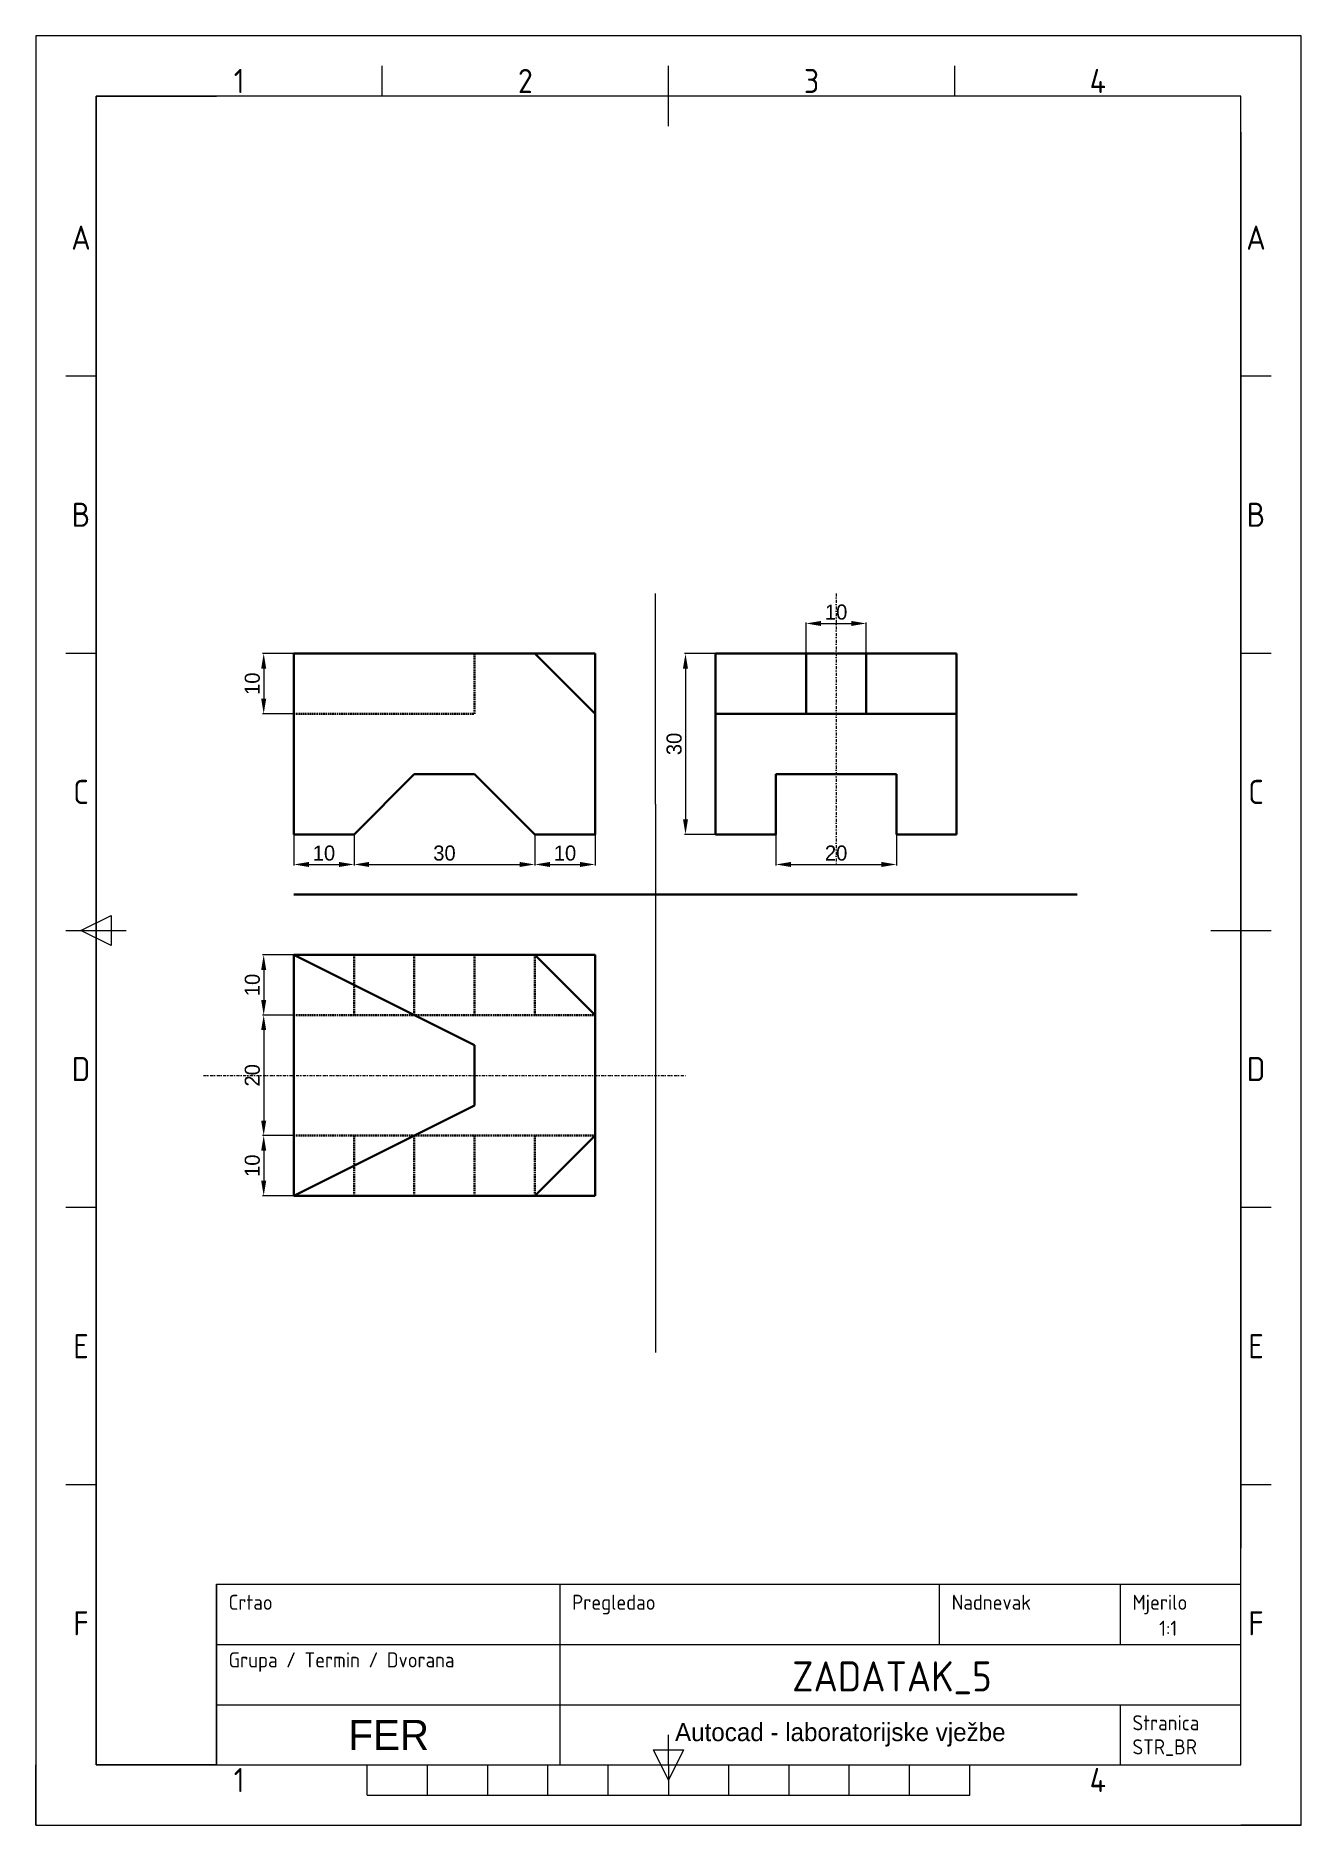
# Paper-space layout 'Layout3' of a CAD drawing. Header units: inches, sheet in millimetres. Extents: x 0 to 210, y 0 to 297.
# The model-space entities are those that its viewports show. They can reach past a viewport. Long polylines and large blocks are cut down to what shows.
import ezdxf
from ezdxf.enums import TextEntityAlignment as Align

# ---------------------------------------------------------------- set-up
doc = ezdxf.new("R2010")
doc.units = ezdxf.units.IN
doc.header["$MEASUREMENT"] = 0
doc.linetypes.add('DASHDOT', pattern=[1, 0.5, -0.25, 0, -0.25])
doc.linetypes.add('DASHED2', pattern=[0.375, 0.25, -0.125])
for name, color, linetype, lineweight in [('FRAME 050', 7, 'Continuous', 0), ('FRAME 070', 7, 'Continuous', 0), ('FRAME 200', 8, 'Continuous', 0), ('Kote', 250, 'Continuous', 15), ('nevidljivi brid', 250, 'DASHED2', 30), ('Pomoćne', 90, 'Continuous', 15), ('simetrale', 1, 'DASHDOT', 15), ('TEKST SASTAVNICE', 7, 'Continuous', 0), ('Vidljivi bridovi', 250, 'Continuous', 30), ('Viewport', 7, 'Continuous', 0)]:
    doc.layers.add(name, color=color, linetype=linetype, lineweight=lineweight)
doc.styles.add('ISO Proportional', font='')
doc.styles.get('ISO Proportional').set_extended_font_data('isocp.shx')

msp = doc.modelspace()

# ---------------------------------------------------------------- linework, layer by layer
at = {"layer": 'Kote'}
for p, q in [((75, 70.06), (75, 75.18)), ((77.5, 75), (82.5, 75)), ((85, 70.06), (85, 75.18)), ((-10.06, 70), (-15.18, 70)), ((59.94, 70), (54.82, 70)), ((-15, 67.5), (-15, 62.5)), ((55, 67.5), (55, 42.5)), ((-10.06, 60), (-15.18, 60)), ((-10, 39.94), (-10, 34.82)), ((0, 39.94), (0, 34.82)), ((0, 39.94), (0, 34.82)), ((30, 39.94), (30, 34.82)), ((30, 39.94), (30, 34.82)), ((40, 39.94), (40, 34.82)), ((59.94, 40), (54.82, 40)), ((70, 39.94), (70, 34.82)), ((90, 39.94), (90, 34.82)), ((-7.5, 35), (-2.5, 35)), ((2.5, 35), (27.5, 35)), ((32.5, 35), (37.5, 35)), ((72.5, 35), (87.5, 35)), ((-10.06, 20), (-15.18, 20)), ((-15, 17.5), (-15, 12.5)), ((-10.06, 10), (-15.18, 10)), ((-10.06, 10), (-15.18, 10)), ((-15, 7.5), (-15, -7.5)), ((-10.06, -10), (-15.18, -10)), ((-10.06, -10), (-15.18, -10)), ((-15, -12.5), (-15, -17.5)), ((-10.06, -20), (-15.18, -20))]:
    msp.add_line(p, q, dxfattribs=at)
for points in [[(77.5, 75.42), (77.5, 74.58), (75, 75)], [(82.5, 75.42), (82.5, 74.58), (85, 75)], [(-15.42, 67.5), (-14.58, 67.5), (-15, 70)], [(54.58, 67.5), (55.42, 67.5), (55, 70)], [(-15.42, 62.5), (-14.58, 62.5), (-15, 60)], [(54.58, 42.5), (55.42, 42.5), (55, 40)], [(-7.5, 35.42), (-7.5, 34.58), (-10, 35)], [(-2.5, 35.42), (-2.5, 34.58), (0, 35)], [(2.5, 35.42), (2.5, 34.58), (0, 35)], [(27.5, 35.42), (27.5, 34.58), (30, 35)], [(32.5, 35.42), (32.5, 34.58), (30, 35)], [(37.5, 35.42), (37.5, 34.58), (40, 35)], [(72.5, 35.42), (72.5, 34.58), (70, 35)], [(87.5, 35.42), (87.5, 34.58), (90, 35)], [(-15.42, 17.5), (-14.58, 17.5), (-15, 20)], [(-15.42, 12.5), (-14.58, 12.5), (-15, 10)], [(-15.42, 7.5), (-14.58, 7.5), (-15, 10)], [(-15.42, -7.5), (-14.58, -7.5), (-15, -10)], [(-15.42, -12.5), (-14.58, -12.5), (-15, -10)], [(-15.42, -17.5), (-14.58, -17.5), (-15, -20)]]:
    msp.add_solid(points, dxfattribs=at)
at = {"layer": 'nevidljivi brid'}
for p, q in [((20, 60), (20, 70)), ((-10, 60), (20, 60)), ((0, 20), (0, 10)), ((0, 20), (0, 10)), ((10, 20), (10, 10)), ((20, 20), (20, 10)), ((30, 20), (30, 10)), ((-10, 10), (40, 10)), ((-10, -10), (40, -10)), ((0, -20), (0, -10)), ((10, -20), (10, -10)), ((20, -20), (20, -10)), ((30, -20), (30, -10))]:
    msp.add_line(p, q, dxfattribs=at)
at = {"layer": 'Pomoćne', "color": 0}
for p, q in [((50, 45), (50, 80)), ((50, 45), (50, 3)), ((50, 3), (50, -31)), ((50, -31), (50, -46))]:
    msp.add_line(p, q, dxfattribs=at)
at = {"layer": 'simetrale'}
for p, q in [((80, 80), (80, 35)), ((-25, 0), (55, 0))]:
    msp.add_line(p, q, dxfattribs=at)
at = {"layer": 'Vidljivi bridovi'}
for p, q in [((-10, 40), (-10, 70)), ((-10, 70), (30, 70)), ((30, 70), (40, 60)), ((30, 70), (40, 70)), ((40, 70), (40, 60)), ((100, 70), (60, 70)), ((60, 70), (60, 40)), ((75, 70), (75, 60)), ((85, 70), (85, 60)), ((100, 40), (100, 70)), ((40, 60), (40, 40)), ((60, 60), (100, 60)), ((10, 50), (0, 40)), ((20, 50), (10, 50)), ((30, 40), (20, 50)), ((70, 40), (70, 50)), ((70, 50), (90, 50)), ((90, 50), (90, 40)), ((0, 40), (-10, 40)), ((40, 40), (30, 40)), ((60, 40), (70, 40)), ((90, 40), (100, 40)), ((-10, 30), (120, 30)), ((40, 20), (-10, 20)), ((-10, 20), (-10, -20)), ((20, 5), (-10, 20)), ((30, 20), (40, 10)), ((40, -20), (40, 20)), ((20, -5), (20, 5)), ((-10, -20), (20, -5)), ((40, -10), (30, -20)), ((-10, -20), (40, -20))]:
    msp.add_line(p, q, dxfattribs=at)

# ---------------------------------------------------------------- texts
at = {"layer": 'Kote', "char_height": 2.5, "attachment_point": 5}
for s, insert in [('\\A1;10', (80, 76.88)), ('\\A1;10', (-5, 36.88)), ('\\A1;30', (15, 36.88)), ('\\A1;10', (35, 36.88)), ('\\A1;20', (80, 36.88))]:
    msp.add_mtext(s, dxfattribs=dict(at, insert=insert))
at = {"layer": 'Kote', "char_height": 2.5, "attachment_point": 5, "rotation": 90}
for s, insert in [('\\A1;10', (-16.88, 65)), ('\\A1;30', (53.12, 55)), ('\\A1;10', (-16.88, 15)), ('\\A1;20', (-16.88, 0)), ('\\A1;10', (-16.88, -15))]:
    msp.add_mtext(s, dxfattribs=dict(at, insert=insert))

psp = doc.layouts.new('Layout3')

# ---------------------------------------------------------------- linework, layer by layer
at = {"layer": 'FRAME 050'}
for p, q in [((57.5, 287), (57.5, 292)), ((105, 282), (105, 292)), ((152.5, 287), (152.5, 292)), ((10, 240.5), (5, 240.5)), ((205, 240.5), (200, 240.5)), ((10, 194.5), (5, 194.5)), ((205, 194.5), (200, 194.5)), ((7.5, 148.5), (12.5, 151)), ((12.5, 151), (12.5, 146)), ((5, 148.5), (15, 148.5)), ((12.5, 146), (7.5, 148.5)), ((195, 148.5), (205, 148.5)), ((10, 102.5), (5, 102.5)), ((205, 102.5), (200, 102.5)), ((10, 56.5), (5, 56.5)), ((205, 56.5), (200, 56.5)), ((105, 10), (105, 15)), ((105, 7.5), (102.5, 12.5)), ((102.5, 12.5), (107.5, 12.5)), ((107.5, 12.5), (105, 7.5)), ((55, 5), (55, 10)), ((65, 5), (65, 10)), ((75, 5), (75, 10)), ((85, 5), (85, 10)), ((95, 5), (95, 10)), ((105, 10), (105, 5)), ((115, 5), (115, 10)), ((125, 5), (125, 10)), ((135, 5), (135, 10)), ((145, 5), (145, 10)), ((155, 5), (155, 10)), ((55, 5), (155, 5))]:
    psp.add_line(p, q, dxfattribs=at)
at = {"layer": 'FRAME 070'}
for p, q in [((10, 287), (10, 10)), ((200, 287), (10, 287)), ((200, 10), (200, 287)), ((30, 40), (200, 40)), ((30, 10), (30, 40)), ((87, 30), (87, 40)), ((150, 30), (150, 40)), ((180, 30), (180, 40)), ((30, 30), (200, 30)), ((87.01, 10.02), (87.02, 30)), ((30.13, 19.97), (200, 20)), ((180, 10), (180, 20)), ((10, 10), (200, 10))]:
    psp.add_line(p, q, dxfattribs=at)
at = {"layer": 'FRAME 200'}
for p, q in [((0, 297), (0, 287)), ((10, 297), (0, 297)), ((210, 297), (200, 297)), ((210, 287), (210, 297)), ((0, 0), (0, 10)), ((210, 0), (210, 10)), ((0, 0), (10, 0)), ((210, 0), (200, 0))]:
    psp.add_line(p, q, dxfattribs=at)
at = {"layer": 'Viewport'}
for p, q in [((10, 287), (30, 287)), ((10, 10), (10, 287)), ((200, 281), (200, 46)), ((30, 40), (30, 10)), ((30, 10), (10, 10))]:
    psp.add_line(p, q, dxfattribs=at)

# ---------------------------------------------------------------- texts
at = {"layer": 'FRAME 050', "style": 'ISO Proportional'}
for s, p in [('1', (33.75, 289.5)), ('2', (81.25, 289.5)), ('3', (128.75, 289.5)), ('4', (176.25, 289.5)), ('A', (7.5, 263.5)), ('A', (202.5, 263.5)), ('B', (7.5, 217.5)), ('B', (202.5, 217.5)), ('C', (7.5, 171.5)), ('C', (202.5, 171.5)), ('D', (7.5, 125.5)), ('D', (202.5, 125.5)), ('E', (7.5, 79.5)), ('E', (202.5, 79.5)), ('F', (7.5, 33.5)), ('F', (202.5, 33.5)), ('1', (33.75, 7.5)), ('4', (176.25, 7.5))]:
    psp.add_text(s, height=4, dxfattribs=at).set_placement(p, align=Align.MIDDLE_CENTER)
at = {"layer": 'FRAME 070', "linetype": 'Continuous', "lineweight": 0, "attachment_point": 5}
for s, insert, char_height, width in [('FER', (58.57, 14.99), 5, 56.8833), ('Autocad - laboratorijske vježbe', (133.51, 15), 3, 92.9897)]:
    psp.add_mtext(s, dxfattribs=dict(at, insert=insert, char_height=char_height, width=width))
at = {"layer": 'Kote', "insert": (186.43, 33.94), "char_height": 2.5, "width": 19.2843, "attachment_point": 1, "style": 'ISO Proportional'}
psp.add_mtext('1:1', dxfattribs=at)
at = {"layer": 'TEKST SASTAVNICE', "linetype": 'Continuous', "lineweight": 0, "char_height": 2.5, "attachment_point": 1, "style": 'ISO Proportional'}
for s, insert, width in [('Crtao', (32, 38.25), 9.5238), ('Pregledao', (89, 38.25), 17.619), ('Nadnevak', (152, 38.25), 17.0238), ('Mjerilo', (182, 38.25), 11.1905), ('Stranica', (182, 18.25), 14.6429)]:
    psp.add_mtext(s, dxfattribs=dict(at, insert=insert, width=width))
at = {"layer": 'TEKST SASTAVNICE', "linetype": 'Continuous', "lineweight": 0, "insert": (32, 28.69), "char_height": 2.5, "width": 52.2994, "attachment_point": 1}
psp.add_mtext('{\\Fisocp|c238;Grupa / Termin / Dvorana}', dxfattribs=at)
at = {"layer": 'TEKST SASTAVNICE', "style": 'ISO Proportional'}
psp.add_attdef('ZADATAK_5', text='NAZIV CRTEŽA', height=5, dxfattribs=at).set_placement((142.08, 24.7), align=Align.MIDDLE_CENTER)
psp.add_attdef('STR_BR', text='1', height=2.5, dxfattribs=at).set_placement((182, 13), align=Align.MIDDLE_LEFT)

# ---------------------------------------------------------------- viewports
at = {"layer": '0'}
psp.add_viewport(center=(105, 148.5), size=(210, 297), view_center_point=(52.18, 24.04), view_height=297, dxfattribs=at)

doc.saveas('drawing.dxf')
